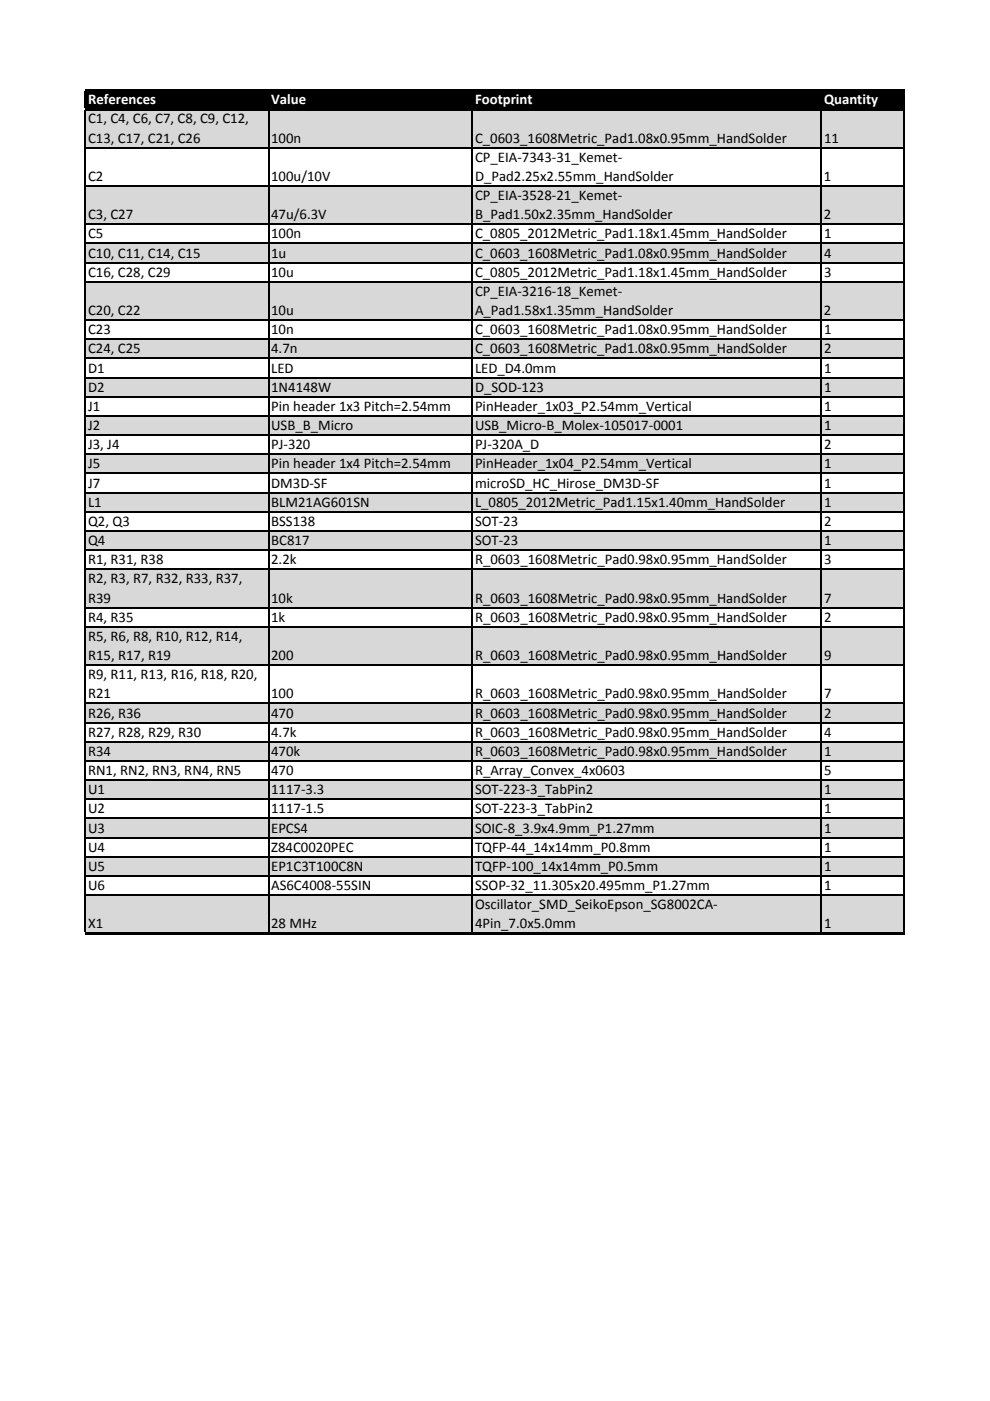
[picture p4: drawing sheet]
<svg xmlns="http://www.w3.org/2000/svg" width="210mm" height="297mm" viewBox="0 0 210 297" stroke-linecap="round" stroke-linejoin="round" font-family="sans-serif">
<defs><g id="words">
<g font-size="3.1" fill="#fff">
<text x="18.7" y="22.1">References</text>
<text x="57.5" y="22.1">Value</text>
<text x="100.7" y="22.1">Footprint</text>
<text x="174.7" y="22.1">Quantity</text>
</g>
<g font-size="3.1">
<text x="18.7" y="26.2">C1, C4, C6, C7, C8, C9, C12,</text>
<text x="18.7" y="30.2">C13, C17, C21, C26</text>
<text x="57.5" y="30.2">100n</text>
<text x="100.7" y="34.3">CP_EIA-7343-31_Kemet-</text>
<text x="100.7" y="30.2">C_0603_1608Metric_Pad1.08x0.95mm_HandSolder</text>
<text x="174.7" y="30.2">11</text>
<text x="18.7" y="38.4">C2</text>
<text x="57.5" y="38.4">100u/10V</text>
<text x="100.7" y="38.4">D_Pad2.25x2.55mm_HandSolder</text>
<text x="174.7" y="38.4">1</text>
<text x="18.7" y="46.5">C3, C27</text>
<text x="57.5" y="46.5">47u/6.3V</text>
<text x="100.7" y="42.4">CP_EIA-3528-21_Kemet-</text>
<text x="100.7" y="46.5">B_Pad1.50x2.35mm_HandSolder</text>
<text x="174.7" y="46.5">2</text>
<text x="18.7" y="50.5">C5</text>
<text x="57.5" y="50.5">100n</text>
<text x="100.7" y="50.5">C_0805_2012Metric_Pad1.18x1.45mm_HandSolder</text>
<text x="174.7" y="50.5">1</text>
<text x="18.7" y="54.6">C10, C11, C14, C15</text>
<text x="18.7" y="58.7">C16, C28, C29</text>
<text x="57.5" y="54.6">1u</text>
<text x="57.5" y="58.7">10u</text>
<text x="100.7" y="54.6">C_0603_1608Metric_Pad1.08x0.95mm_HandSolder</text>
<text x="100.7" y="58.7">C_0805_2012Metric_Pad1.18x1.45mm_HandSolder</text>
<text x="174.7" y="54.6">4</text>
<text x="174.7" y="58.7">3</text>
<text x="100.7" y="62.7">CP_EIA-3216-18_Kemet-</text>
<text x="18.7" y="66.8">C20, C22</text>
<text x="18.7" y="70.9">C23</text>
<text x="57.5" y="70.9">10n</text>
<text x="57.5" y="66.8">10u</text>
<text x="100.7" y="66.8">A_Pad1.58x1.35mm_HandSolder</text>
<text x="100.7" y="70.9">C_0603_1608Metric_Pad1.08x0.95mm_HandSolder</text>
<text x="174.7" y="66.8">2</text>
<text x="174.7" y="70.9">1</text>
<text x="18.7" y="74.9">C24, C25</text>
<text x="57.5" y="74.9">4.7n</text>
<text x="100.7" y="74.9">C_0603_1608Metric_Pad1.08x0.95mm_HandSolder</text>
<text x="174.7" y="74.9">2</text>
<text x="18.7" y="79">D1</text>
<text x="18.7" y="83.1">D2</text>
<text x="57.5" y="79">LED</text>
<text x="57.5" y="83.1">1N4148W</text>
<text x="100.7" y="79">LED_D4.0mm</text>
<text x="100.7" y="83.1">D_SOD-123</text>
<text x="174.7" y="79">1</text>
<text x="174.7" y="83.1">1</text>
<text x="18.7" y="87.1">J1</text>
<text x="57.5" y="87.1">Pin header 1x3 Pitch=2.54mm</text>
<text x="100.7" y="87.1">PinHeader_1x03_P2.54mm_Vertical</text>
<text x="174.7" y="87.1">1</text>
<text x="18.7" y="91.2">J2</text>
<text x="18.7" y="95.2">J3, J4</text>
<text x="57.5" y="91.2">USB_B_Micro</text>
<text x="57.5" y="95.2">PJ-320</text>
<text x="100.7" y="91.2">USB_Micro-B_Molex-105017-0001</text>
<text x="100.7" y="95.2">PJ-320A_D</text>
<text x="174.7" y="91.2">1</text>
<text x="174.7" y="95.2">2</text>
<text x="18.7" y="99.3">J5</text>
<text x="57.5" y="99.3">Pin header 1x4 Pitch=2.54mm</text>
<text x="100.7" y="99.3">PinHeader_1x04_P2.54mm_Vertical</text>
<text x="174.7" y="99.3">1</text>
<text x="18.7" y="103.4">J7</text>
<text x="18.7" y="107.4">L1</text>
<text x="57.5" y="103.4">DM3D-SF</text>
<text x="57.5" y="107.4">BLM21AG601SN</text>
<text x="100.7" y="103.4">microSD_HC_Hirose_DM3D-SF</text>
<text x="100.7" y="107.4">L_0805_2012Metric_Pad1.15x1.40mm_HandSolder</text>
<text x="174.7" y="103.4">1</text>
<text x="174.7" y="107.4">1</text>
<text x="18.7" y="111.5">Q2, Q3</text>
<text x="57.5" y="111.5">BSS138</text>
<text x="100.7" y="111.5">SOT-23</text>
<text x="174.7" y="111.5">2</text>
<text x="18.7" y="115.6">Q4</text>
<text x="18.7" y="119.6">R1, R31, R38</text>
<text x="57.5" y="115.6">BC817</text>
<text x="57.5" y="119.6">2.2k</text>
<text x="100.7" y="115.6">SOT-23</text>
<text x="100.7" y="119.6">R_0603_1608Metric_Pad0.98x0.95mm_HandSolder</text>
<text x="174.7" y="115.6">1</text>
<text x="174.7" y="119.6">3</text>
<text x="18.7" y="123.7">R2, R3, R7, R32, R33, R37,</text>
<text x="18.7" y="127.8">R39</text>
<text x="18.7" y="131.8">R4, R35</text>
<text x="57.5" y="131.8">1k</text>
<text x="57.5" y="127.8">10k</text>
<text x="100.7" y="131.8">R_0603_1608Metric_Pad0.98x0.95mm_HandSolder</text>
<text x="100.7" y="127.8">R_0603_1608Metric_Pad0.98x0.95mm_HandSolder</text>
<text x="174.7" y="131.8">2</text>
<text x="174.7" y="127.8">7</text>
<text x="18.7" y="135.9">R5, R6, R8, R10, R12, R14,</text>
<text x="18.7" y="140">R15, R17, R19</text>
<text x="57.5" y="140">200</text>
<text x="100.7" y="140">R_0603_1608Metric_Pad0.98x0.95mm_HandSolder</text>
<text x="174.7" y="140">9</text>
<text x="18.7" y="144">R9, R11, R13, R16, R18, R20,</text>
<text x="18.7" y="148.1">R21</text>
<text x="57.5" y="148.1">100</text>
<text x="100.7" y="148.1">R_0603_1608Metric_Pad0.98x0.95mm_HandSolder</text>
<text x="174.7" y="148.1">7</text>
<text x="18.7" y="152.1">R26, R36</text>
<text x="57.5" y="152.1">470</text>
<text x="100.7" y="152.1">R_0603_1608Metric_Pad0.98x0.95mm_HandSolder</text>
<text x="174.7" y="152.1">2</text>
<text x="18.7" y="156.2">R27, R28, R29, R30</text>
<text x="18.7" y="160.3">R34</text>
<text x="57.5" y="156.2">4.7k</text>
<text x="57.5" y="160.3">470k</text>
<text x="100.7" y="156.2">R_0603_1608Metric_Pad0.98x0.95mm_HandSolder</text>
<text x="100.7" y="160.3">R_0603_1608Metric_Pad0.98x0.95mm_HandSolder</text>
<text x="174.7" y="156.2">4</text>
<text x="174.7" y="160.3">1</text>
<text x="18.7" y="164.3">RN1, RN2, RN3, RN4, RN5</text>
<text x="57.5" y="164.3">470</text>
<text x="100.7" y="164.3">R_Array_Convex_4x0603</text>
<text x="174.7" y="164.3">5</text>
<text x="18.7" y="168.4">U1</text>
<text x="18.7" y="172.5">U2</text>
<text x="57.5" y="168.4">1117-3.3</text>
<text x="57.5" y="172.5">1117-1.5</text>
<text x="100.7" y="168.4">SOT-223-3_TabPin2</text>
<text x="100.7" y="172.5">SOT-223-3_TabPin2</text>
<text x="174.7" y="168.4">1</text>
<text x="174.7" y="172.5">1</text>
<text x="18.7" y="176.5">U3</text>
<text x="57.5" y="176.5">EPCS4</text>
<text x="100.7" y="176.5">SOIC-8_3.9x4.9mm_P1.27mm</text>
<text x="174.7" y="176.5">1</text>
<text x="18.7" y="180.6">U4</text>
<text x="18.7" y="184.7">U5</text>
<text x="57.5" y="180.6">Z84C0020PEC</text>
<text x="57.5" y="184.7">EP1C3T100C8N</text>
<text x="100.7" y="180.6">TQFP-44_14x14mm_P0.8mm</text>
<text x="100.7" y="184.7">TQFP-100_14x14mm_P0.5mm</text>
<text x="174.7" y="180.6">1</text>
<text x="174.7" y="184.7">1</text>
<text x="18.7" y="188.7">U6</text>
<text x="57.5" y="188.7">AS6C4008-55SIN</text>
<text x="100.7" y="188.7">SSOP-32_11.305x20.495mm_P1.27mm</text>
<text x="174.7" y="188.7">1</text>
<text x="18.7" y="196.8">X1</text>
<text x="57.5" y="196.8">28 MHz</text>
<text x="100.7" y="192.8">Oscillator_SMD_SeikoEpson_SG8002CA-</text>
<text x="100.7" y="196.8">4Pin_7.0x5.0mm</text>
<text x="174.7" y="196.8">1</text>
</g>
</g></defs>
<path d="M18.2 19.2h173.5v4h-173.5z" fill="#000"/>
<g fill="#d8d8d8">
<path d="M18.2 23.2h173.5v8.1h-173.5z"/>
<path d="M18.2 39.4h173.5v8.2h-173.5z"/>
<path d="M18.2 51.6h173.5v4.1h-173.5z"/>
<path d="M18.2 59.7h173.5v8.2h-173.5z"/>
<path d="M18.2 71.9h173.5v4.1h-173.5z"/>
<path d="M18.2 80.1h173.5v4.1h-173.5z"/>
<path d="M18.2 88.2h173.5v4.1h-173.5z"/>
<path d="M18.2 96.3h173.5v4.1h-173.5z"/>
<path d="M18.2 104.4h173.5v4.1h-173.5z"/>
<path d="M18.2 112.6h173.5v4.1h-173.5z"/>
<path d="M18.2 120.7h173.5v8.2h-173.5z"/>
<path d="M18.2 132.9h173.5v8.2h-173.5z"/>
<path d="M18.2 149.1h173.5v4.1h-173.5z"/>
<path d="M18.2 157.3h173.5v4.1h-173.5z"/>
<path d="M18.2 165.4h173.5v4.1h-173.5z"/>
<path d="M18.2 173.5h173.5v4.1h-173.5z"/>
<path d="M18.2 181.7h173.5v4.1h-173.5z"/>
<path d="M18.2 189.8h173.5v8.2h-173.5z"/>
</g>
<g fill="none" stroke="#000" stroke-width=".25">
<path d="M18.1 19.3v3.6M56.9 19.3v3.6M100.2 19.3v3.6M174.2 19.3v3.6M191.6 19.3v3.6M18.1 23.4v174.3M18.2 31.3h173.6M18.2 39.4h173.6M56.9 23.4v174.3M100.2 23.4v174.3M174.2 23.4v174.3M191.6 23.4v174.3"/>
<path d="M18.2 47.5h173.6M18.2 51.6h173.6M18.2 55.7h173.6M18.2 59.7h173.6M18.2 67.9h173.6M18.2 71.9h173.6M18.2 76h173.6M18.2 80.1h173.6M18.2 84.1h173.6M18.2 88.2h173.6M18.2 92.2h173.6M18.2 96.3h173.6"/>
<path d="M18.2 100.4h173.6M18.2 104.4h173.6M18.2 108.5h173.6M18.2 112.6h173.6M18.2 116.6h173.6M18.2 120.7h173.6M18.2 128.8h173.6M18.2 132.9h173.6M18.2 141h173.6M18.2 149.1h173.6M18.2 153.2h173.6M18.2 157.3h173.6"/>
<path d="M18.2 161.3h173.6M18.2 165.4h173.6M18.2 169.5h173.6M18.2 173.5h173.6M18.2 177.6h173.6M18.2 181.7h173.6M18.2 185.7h173.6M18.2 189.8h173.6"/>
</g>
<path d="M18 18.8h173.8v.5h-173.8zM18 22.9h173.8v.5h-173.8zM18 197.7h173.8v.5h-173.8z" fill="#000"/>
<use href="#words"/>
</svg>
